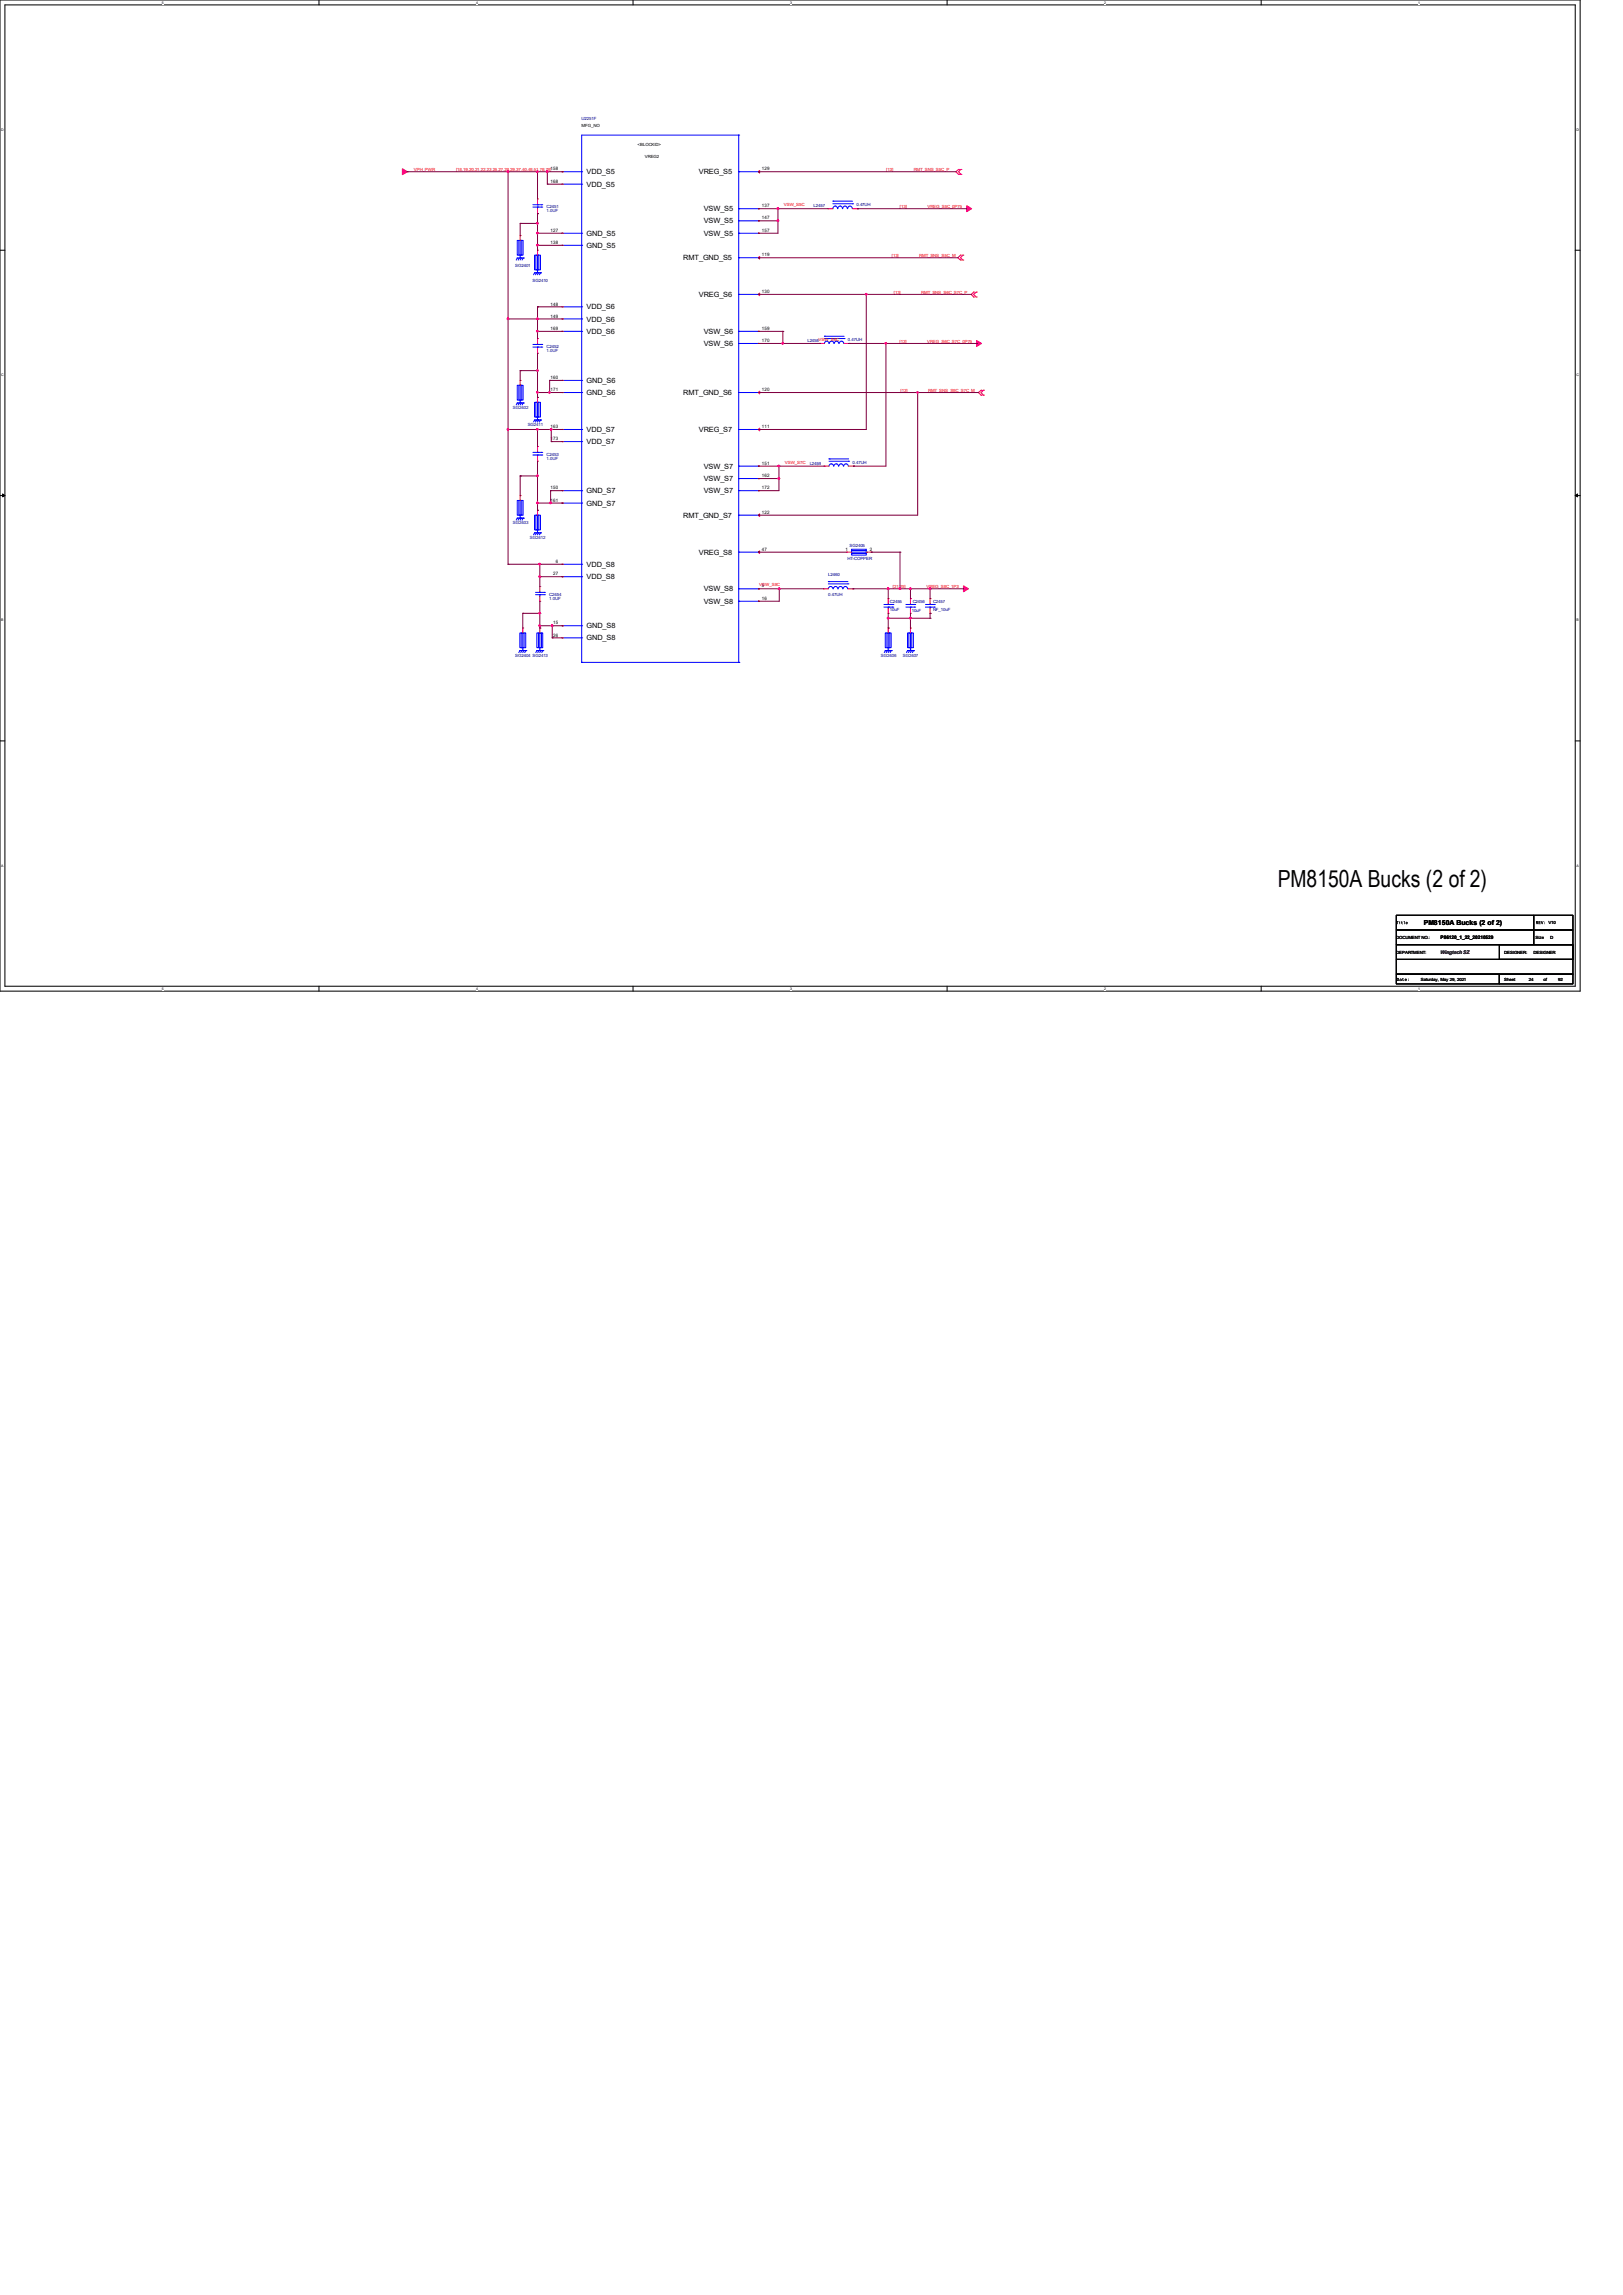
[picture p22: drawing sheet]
<svg xmlns="http://www.w3.org/2000/svg" width="210mm" height="297mm" viewBox="0 0 210 297" stroke-linecap="round" stroke-linejoin="round" font-family="sans-serif">
<defs><g id="words">
<text font-size="3" x="165.4" y="114.8">PM8150A Bucks (2 of 2)</text>
<g font-size=".9">
<text x="75.9" y="22.6">VDD_S5</text>
<text x="90.4" y="22.6">VREG_S5</text>
<text x="75.9" y="24.2">VDD_S5</text>
<text x="91.1" y="27.3">VSW_S5</text>
<text x="91.1" y="28.9">VSW_S5</text>
<text x="75.9" y="30.5">GND_S5</text>
<text x="75.9" y="32.1">GND_S5</text>
<text x="88.4" y="33.7">RMT_GND_S5</text>
<text x="91.1" y="30.5">VSW_S5</text>
<text x="75.9" y="40">VDD_S6</text>
<text x="75.9" y="41.6">VDD_S6</text>
<text x="90.4" y="38.4">VREG_S6</text>
<text x="75.9" y="43.2">VDD_S6</text>
<text x="91.1" y="43.2">VSW_S6</text>
<text x="91.1" y="44.8">VSW_S6</text>
<text x="75.9" y="49.6">GND_S6</text>
<text x="75.9" y="51.1">GND_S6</text>
<text x="88.4" y="51.1">RMT_GND_S6</text>
<text x="75.9" y="55.9">VDD_S7</text>
<text x="75.9" y="57.5">VDD_S7</text>
<text x="90.4" y="55.9">VREG_S7</text>
<text x="75.9" y="63.8">GND_S7</text>
<text x="75.9" y="65.4">GND_S7</text>
<text x="91.1" y="60.7">VSW_S7</text>
<text x="91.1" y="62.3">VSW_S7</text>
<text x="91.1" y="63.8">VSW_S7</text>
<text x="88.4" y="67">RMT_GND_S7</text>
<text x="90.4" y="71.8">VREG_S8</text>
<text x="75.9" y="73.4">VDD_S8</text>
<text x="75.9" y="75">VDD_S8</text>
<text x="91.1" y="76.5">VSW_S8</text>
<text x="75.9" y="81.3">GND_S8</text>
<text x="75.9" y="82.9">GND_S8</text>
<text x="91.1" y="78.1">VSW_S8</text>
<text x="184.2" y="119.8">PM8150A Bucks (2 of 2)</text>
</g>
<g font-size=".6" fill="#000080">
<text x="75.3" y="15.5">U2251F</text>
<text x="70.7" y="26.9">C2451</text>
<text x="70.7" y="27.5">1.0UF</text>
<text x="105.3" y="26.8">L2457</text>
<text x="110.8" y="26.7">0.47UH</text>
<text x="66.7" y="34.6">SG2401</text>
<text x="68.9" y="36.5">SG2410</text>
<text x="70.7" y="45">C2452</text>
<text x="70.7" y="45.6">1.0UF</text>
<text x="104.5" y="44.2">L2458VSW_S6C</text>
<text x="109.7" y="44.1">0.47UH</text>
<text x="66.4" y="53">SG2402</text>
<text x="68.3" y="55.2">SG2411</text>
<text x="70.7" y="59">C2453</text>
<text x="70.7" y="59.6">1.0UF</text>
<text x="110.3" y="60">0.47UH</text>
<text x="104.8" y="60.1">L2459</text>
<text x="66.4" y="67.9">SG2403</text>
<text x="68.6" y="69.8">SG2412</text>
<text x="109.9" y="70.7">SG2405</text>
<text x="71.1" y="77.1">C2454</text>
<text x="71.1" y="77.6">1.0UF</text>
<text x="107.2" y="74.6">L2460</text>
<text x="107.2" y="77.1">0.47UH</text>
<text x="109.7" y="72.5">HT-COPPER</text>
<text x="120.7" y="78">C2457</text>
<text x="115.1" y="78">C2455</text>
<text x="115.1" y="79.1">10uF</text>
<text x="118" y="79.2">10uF</text>
<text x="118.1" y="78">C2456</text>
<text x="120.7" y="79.1">NF_10uF</text>
<text x="66.7" y="85">SG2404 SG2413</text>
<text x="114" y="85">SG2406</text>
<text x="116.8" y="85">SG2407</text>
</g>
<g font-size=".6">
<text x="75.3" y="16.4">MFG_NO</text>
<text x="71.2" y="23.7">168</text>
<text x="82.5" y="18.9">&lt;BLOCKID&gt;</text>
<text x="83.4" y="20.4">VREG2</text>
<text x="98.6" y="22.1">129</text>
<text x="98.6" y="26.8">137</text>
<text x="98.6" y="28.4">147</text>
<text x="71.2" y="30">127</text>
<text x="71.2" y="31.6">138</text>
<text x="98.6" y="30">157</text>
<text x="98.6" y="33.2">119</text>
<text x="71.2" y="39.5">148</text>
<text x="71.2" y="41.1">149</text>
<text x="98.6" y="37.9">130</text>
<text x="71.2" y="42.7">169</text>
<text x="98.6" y="42.7">159</text>
<text x="98.6" y="44.3">170</text>
<text x="71.2" y="49.1">160</text>
<text x="71.2" y="50.6">171</text>
<text x="98.6" y="50.6">120</text>
<text x="71.2" y="55.4">163</text>
<text x="71.2" y="57">173</text>
<text x="98.6" y="55.4">111</text>
<text x="71.2" y="63.3">150</text>
<text x="71.2" y="64.9">161</text>
<text x="98.6" y="60.2">151</text>
<text x="98.6" y="61.8">162</text>
<text x="98.6" y="63.3">172</text>
<text x="98.6" y="66.5">122</text>
<text x="98.6" y="71.3">47</text>
<text x="109.4" y="71.3">1</text>
<text x="112.6" y="71.3">2</text>
<text x="71.6" y="74.5">27</text>
<text x="71.9" y="72.9">6</text>
<text x="98.6" y="76">5</text>
<text x="98.6" y="77.6">16</text>
<text x="71.6" y="80.8">15</text>
<text x="71.6" y="82.4">26</text>
<text x="200.4" y="119.6">V10</text>
<text x="180.7" y="121.5">DOCUMENT NO.:</text>
<text x="180.7" y="123.5">DEPARTMENT:</text>
<text x="186.4" y="121.6">P86120_1_22_20210529</text>
<text x="194.6" y="123.5">DESIGNER:</text>
<text x="198.5" y="123.5">DESIGNER</text>
<text x="198.7" y="121.5">Size</text>
<text x="200.6" y="121.5">D</text>
<text x="183.8" y="127">Saturday, May 29, 2021</text>
<text x="194.6" y="127">Sheet</text>
<text x="197.8" y="127">24</text>
<text x="199.7" y="127">of</text>
<text x="201.6" y="127">92</text>
</g>
<g font-size=".6" fill="#f00">
<text x="53.6" y="22.1">VPH_PWR</text>
<text x="59" y="22.1">[18,19,20,21,22,23,26,27,28,29,37,40,48,51,78,79]158</text>
<text x="114.7" y="22.1">[13]</text>
<text x="118.2" y="22.1">RMT_SNS_S5C_P</text>
<text x="101.4" y="26.7">VSW_S5C</text>
<text x="116.5" y="26.9">[13]</text>
<text x="120" y="26.9">VREG_S5C_0P75</text>
<text x="115.4" y="33.3">[13]</text>
<text x="119" y="33.3">RMT_SNS_S5C_M</text>
<text x="115.7" y="38">[13]</text>
<text x="119.2" y="38">RMT_SNS_S6C_S7C_P</text>
<text x="116.4" y="44.4">[13]</text>
<text x="120" y="44.4">VREG_S6C_S7C_0P75</text>
<text x="116.5" y="50.7">[13]</text>
<text x="120.1" y="50.7">RMT_SNS_S6C_S7C_M</text>
<text x="101.6" y="60">VSW_S7C</text>
<text x="98.3" y="75.9">VSW_S8C</text>
<text x="115.5" y="76.1">[21,25]</text>
<text x="119.9" y="76.1">VREG_S8C_1P3</text>
</g>
<text font-size=".6" fill="#400040" x="186.4" y="123.5">Wingtech SZ</text>
<g font-size=".5">
<text x="21" y=".5">5</text>
<text x="61.6" y=".5">4</text>
<text x="102.2" y=".5">3</text>
<text x="142.9" y=".5">2</text>
<text x="183.5" y=".5">1</text>
<text x=".2" y="16.9">D</text>
<text x="204" y="16.9">D</text>
<text x=".2" y="48.6">C</text>
<text x="204" y="48.6">C</text>
<text x=".2" y="80.4">B</text>
<text x="204" y="80.4">B</text>
<text x=".2" y="112.1">A</text>
<text x="204" y="112.1">A</text>
<text x="21" y="128.1">5</text>
<text x="61.6" y="128.1">4</text>
<text x="102.2" y="128.1">3</text>
<text x="142.9" y="128.1">2</text>
<text x="183.5" y="128.1">1</text>
</g>
</g></defs>
<path d="M0 0h204.5v128.3h-204.5zM.6 .6h203.2v127h-203.2z" fill="none" stroke="#000" stroke-width=".13"/>
<g fill="#fff">
<path d="M21 .1h.2v.5h-.2z"/>
<path d="M21 127.7h.2v.5h-.2z"/>
</g>
<path d="M41.3 0v.6M41.3 127.6v.7" fill="none" stroke="#000" stroke-width=".13"/>
<g fill="#fff">
<path d="M61.6 .1h.2v.5h-.2z"/>
<path d="M61.6 127.7h.2v.5h-.2z"/>
</g>
<path d="M81.9 0v.6M81.9 127.6v.7" fill="none" stroke="#000" stroke-width=".13"/>
<g fill="#fff">
<path d="M102.2 .1h.2v.5h-.2z"/>
<path d="M102.2 127.7h.2v.5h-.2z"/>
</g>
<path d="M122.6 0v.6M122.6 127.6v.7" fill="none" stroke="#000" stroke-width=".13"/>
<g fill="#fff">
<path d="M142.9 .1h.2v.5h-.2z"/>
<path d="M142.9 127.7h.2v.5h-.2z"/>
</g>
<path d="M163.2 0v.6M163.2 127.6v.7" fill="none" stroke="#000" stroke-width=".13"/>
<g fill="#fff">
<path d="M183.5 .1h.2v.5h-.2z"/>
<path d="M183.5 127.7h.2v.5h-.2z"/>
<path d="M.2 16.5h.3v.5h-.3z"/>
<path d="M204 16.5h.3v.5h-.3z"/>
<path d="M.2 48.3h.3v.5h-.3z"/>
<path d="M204 48.3h.3v.5h-.3z"/>
</g>
<path d="M0 32.4h.6M203.8 32.4h.7" fill="none" stroke="#000" stroke-width=".13"/>
<g fill="#fff">
<path d="M.2 80h.2v.5h-.2z"/>
<path d="M204 80h.3v.5h-.3z"/>
</g>
<path d="M0 64.1h.6M203.8 64.1h.7" fill="none" stroke="#000" stroke-width=".13"/>
<path d="M.3 63.9l.3 .2-.3 .2zM203.8 64.1l.3-.2v.4z" fill="#000" stroke="#000" stroke-width=".13"/>
<g fill="#fff">
<path d="M.2 111.8h.3v.5h-.3z"/>
<path d="M204 111.8h.3v.5h-.3z"/>
</g>
<path d="M0 95.9h.6M203.8 95.9h.7M180.7 118.4h17.8v2h-17.8zM198.5 118.4h5v2h-5zM180.7 120.4h17.8v1.9h-17.8zM180.7 126.1h13.3v1.2h-13.3zM180.7 124.2h22.8v1.9h-22.8zM180.7 122.3h22.8v1.9h-22.8zM194 126.1h9.5v1.2h-9.5zM194 122.3h9.5v1.9h-9.5zM198.5 120.4h5v1.9h-5z" fill="none" stroke="#000" stroke-width=".13"/>
<g fill="#f00" stroke="#f00" stroke-width=".13">
<path d="M98.3 22.1v.3l-.2-.2z"/>
<path d="M98.3 33.2v.3l-.2-.1z"/>
<path d="M98.3 37.9v.4l-.2-.2z"/>
<path d="M98.3 50.6v.4l-.2-.2z"/>
<path d="M98.3 55.4v.4l-.2-.2z"/>
<path d="M98.3 66.5v.3l-.2-.1z"/>
<path d="M98.1 71.5l.2-.2v.3z"/>
<path d="M52.1 21.8l.6 .4-.6 .4z" fill-rule="evenodd"/>
<path d="M126.4 44.1l.6 .3-.6 .4z" fill-rule="evenodd"/>
<path d="M125.1 26.6l.6 .4-.6 .4z" fill-rule="evenodd"/>
<path d="M124.7 75.8l.6 .4-.6 .4z" fill-rule="evenodd"/>
</g>
<g fill="none" stroke="#f00" stroke-width=".13">
<path d="M67.3 30.5h.1M67.3 30.5v.6M69.6 25.7h.1M69.6 27.6h.1M69.6 32.4h.1M69.6 25.7v.7M69.6 27v.6M69.6 32.4v.6M72.7 22.2h.1M72.7 23.8h.1M72.7 30.2h.1M72.7 31.7h.1"/>
<path d="M72.7 39.7h.1M98.1 22.2h.1M98.1 27h.1M98.1 28.6h.1M98.1 30.2h.1M98.1 33.4h.1M98.1 38.1h.1M107.1 27h.1M107.1 27h.7M110.3 27h.7M111 27h.1M124 22.6h.1"/>
<path d="M124 21.9h.1M124 21.9l-.3 .3 .3 .4M124.3 33.7h.1M124.3 33h.1M124.3 33l-.3 .4 .3 .3M124.3 21.9h.1M124.3 22.6h.1M124.3 21.9l-.3 .3 .3 .4M124.6 33h.1M124.6 33.7h.1M124.6 33l-.3 .4 .3 .3M126 38.4h.1"/>
<path d="M126 37.8h.1M126 37.8l-.3 .3 .3 .3M126.3 37.8h.1M126.3 38.4h.1M126.3 37.8l-.3 .3 .3 .3M67.3 49.2h.1M67.3 49.2v.7M69.6 43.8h.1M69.6 45.7h.1M69.6 51.4h.1M69.6 57.8h.1M69.6 59.7h.1"/>
<path d="M69.6 43.8v.6M69.6 45.1v.6M69.6 51.4v.7M69.6 57.8v.6M69.6 59.1v.6M72.7 41.3h.1M72.7 49.2h.1M72.7 50.8h.1M72.7 55.6h.1M72.7 57.1h.1M72.7 42.9h.1M98.1 42.9h.1"/>
<path d="M98.1 44.4h.1M98.1 50.8h.1M98.1 55.6h.1M106 44.4h.1M106 44.4h.7M109.2 44.4h.7M109.9 44.4h.1M127 51.1h.1M127 50.5h.1M127 50.5l-.4 .3 .4 .3M127.3 50.5h.1M127.3 51.1h.1"/>
<path d="M127.3 50.5l-.3 .3 .3 .3M67.3 64.1h.1M67.3 64.1v.7M69.6 66h.1M69.6 66v.7M69.8 75.9h.1M69.8 77.8h.1M69.8 75.9v.6M69.8 77.2v.6M72.7 63.5h.1M72.7 65.1h.1M72.7 73h.1"/>
<path d="M72.7 74.6h.1M98.1 60.3h.1M98.1 61.9h.1M98.1 63.5h.1M98.1 66.7h.1M98.1 71.5h.1M98.1 76.2h.1M98.1 77.8h.1M106.6 76.2h.1M106.6 76.2h.6M106.6 60.3h.1M106.6 60.3h.7"/>
<path d="M109.6 71.5h.1M109.6 71.5h.6M109.7 76.2h.7M109.8 60.3h.6M110.4 76.2h.1M110.4 60.3h.1M112.1 71.5h.6M112.7 71.5h.1M114.9 77.5h.1M114.9 79.4h.1M114.9 77.5v.6M114.9 78.7v.7"/>
<path d="M117.8 77.5h.1M117.8 79.4h.1M117.8 77.5v.6M117.8 78.7v.7M120.4 77.5h.1M120.4 79.4h.1M120.4 77.5v.6M120.4 78.7v.7M67.6 81.3h.1M67.6 81.3v.6M69.8 81.3h.1M69.8 81.3v.6"/>
<path d="M72.7 81h.1M72.7 82.5h.1M114.9 81.3h.1M114.9 81.3v.6M117.8 81.3h.1M117.8 81.3v.6"/>
</g>
<g fill="#000">
<path d="M180.7 119.2h.3l-.1 .1v.3l-.1-.3zM181.1 119.2l.1 .1zM181 119.3h.2v.3zM181.4 119.2l.1 .1-.1 .1v.1l.1 .1-.1-.1-.1-.1zM181.6 119.2h.2v.4l-.1-.4zM181.9 119.3l.2 .1v.1h-.1h.1a.14 .14 0 0 1-.2 .1 .15 .15 0 0 1 0-.3zM182 119.4h.1z"/>
<path d="M180.7 119.2h.3l-.1 .1v.3l-.1-.3zM181.1 119.2l.1 .1zM181 119.3h.2v.3zM181.4 119.2l.1 .1-.1 .1v.1l.1 .1-.1-.1-.1-.1zM181.6 119.2h.2v.4l-.1-.4zM181.9 119.3l.2 .1v.1h-.1h.1a.14 .14 0 0 1-.2 .1 .15 .15 0 0 1 0-.3zM182 119.4h.1z"/>
<path d="M180.7 119.2h.3l-.1 .1v.3l-.1-.3zM181.1 119.2l.1 .1zM181 119.3h.2v.3zM181.4 119.2l.1 .1-.1 .1v.1l.1 .1-.1-.1-.1-.1zM181.6 119.2h.2v.4l-.1-.4zM181.9 119.3l.2 .1v.1h-.1h.1a.14 .14 0 0 1-.2 .1 .15 .15 0 0 1 0-.3zM182 119.4h.1z"/>
<path d="M198.8 119.2h.2l-.1 .2 .1 .2-.2-.2v.2zM198.8 119.2v.2l.2-.1zM199.1 119.2h.2h-.1v.2h.1h-.1v.1l.2 .1h-.3zM199.4 119.2l.2 .3 .1-.3-.1 .4zM199.9 119.3v.1zM199.9 119.5v.1z"/>
<path d="M198.8 119.2h.2l-.1 .2 .1 .2-.2-.2v.2zM198.8 119.2v.2l.2-.1zM199.1 119.2h.2h-.1v.2h.1h-.1v.1l.2 .1h-.3zM199.4 119.2l.2 .3 .1-.3-.1 .4zM199.9 119.3v.1zM199.9 119.5v.1z"/>
<path d="M198.8 119.2h.2l-.1 .2 .1 .2-.2-.2v.2zM198.8 119.2v.2l.2-.1zM199.1 119.2h.2h-.1v.2h.1h-.1v.1l.2 .1h-.3zM199.4 119.2l.2 .3 .1-.3-.1 .4zM199.9 119.3v.1zM199.9 119.5v.1z"/>
<path d="M180.8 126.6a.21 .21 0 0 1 .2 .2 .21 .21 0 0 1-.2 .2zM180.8 126.6v.3h.1a.16 .16 0 0 0 .1-.2 .16 .16 0 0 0-.2-.1zM181.1 126.7h.2l.1 .3-.3-.1v-.1h.2h-.2zM181.2 126.9a.07 .07 0 0 0 .1 0 .07 .07 0 0 0-.1 0zM181.4 126.7l.2-.1v.1h.1h-.1v.2l.1 .1-.2-.1zM181.8 126.7l.2 .1h-.2l.1 .1h.1a.14 .14 0 0 1-.2 0 .14 .14 0 0 1 0-.2zM181.9 126.7l.1 .1zM182.2 126.7h.1zM182.2 126.9l.1 .1z"/>
<path d="M180.8 126.6a.21 .21 0 0 1 .2 .2 .21 .21 0 0 1-.2 .2zM180.8 126.6v.3h.1a.16 .16 0 0 0 .1-.2 .16 .16 0 0 0-.2-.1zM181.1 126.7h.2l.1 .3-.3-.1v-.1h.2h-.2zM181.2 126.9a.07 .07 0 0 0 .1 0 .07 .07 0 0 0-.1 0zM181.4 126.7l.2-.1v.1h.1h-.1v.2l.1 .1-.2-.1zM181.8 126.7l.2 .1h-.2l.1 .1h.1a.14 .14 0 0 1-.2 0 .14 .14 0 0 1 0-.2zM181.9 126.7l.1 .1zM182.2 126.7h.1zM182.2 126.9l.1 .1z"/>
<path d="M180.8 126.6a.21 .21 0 0 1 .2 .2 .21 .21 0 0 1-.2 .2zM180.8 126.6v.3h.1a.16 .16 0 0 0 .1-.2 .16 .16 0 0 0-.2-.1zM181.1 126.7h.2l.1 .3-.3-.1v-.1h.2h-.2zM181.2 126.9a.07 .07 0 0 0 .1 0 .07 .07 0 0 0-.1 0zM181.4 126.7l.2-.1v.1h.1h-.1v.2l.1 .1-.2-.1zM181.8 126.7l.2 .1h-.2l.1 .1h.1a.14 .14 0 0 1-.2 0 .14 .14 0 0 1 0-.2zM181.9 126.7l.1 .1zM182.2 126.7h.1zM182.2 126.9l.1 .1z"/>
</g>
<g fill="none" stroke="#00f" stroke-width=".13">
<path d="M95.6 17.5h.1M95.6 17.5h-20.3v68.2M95.6 17.5v68.2M66.9 31.1h.8v1.9h-.8zM66.9 33.4h.1M66.9 33.4h.8M66.9 33.4l-.1 .3M67.1 31.1h.4v1.9h-.4zM67.2 33.4h.1M67.2 33.4l-.1 .3M67.3 31.1h.1M67.3 33.4h.1"/>
<path d="M67.3 31.1v2.3M67.4 33.4h.1M67.4 33.4l-.1 .3M67.7 33.4h.1M67.7 33.4l-.1 .3M69 26.8h1.1M69 26.5h1.1M69.2 33h.7v1.9h-.7zM69.2 35.3h.1M69.2 35.3h.7M69.2 35.3l-.2 .3M69.3 33h.4v1.9h-.4z"/>
<path d="M69.4 35.3h.1M69.4 35.3l-.1 .3M69.6 26.5h.1M69.6 26.8h.1M69.6 33h.1M69.6 35.3h.1M69.6 26.4v.1M69.6 26.8v.2M69.6 33v2.3M69.7 35.3h.1M69.7 35.3l-.1 .3M69.9 35.3h.1"/>
<path d="M69.9 35.3l-.1 .3M70.1 26.8h.1M70.1 26.5h.1M72.7 22.2h2.6M72.7 23.8h2.6M72.7 30.2h2.6M72.7 31.7h2.6M72.7 39.7h2.6M75.3 22.2h.1M75.3 23.8h.1M75.3 30.2h.1M75.3 31.7h.1"/>
<path d="M75.3 39.7h.1M95.6 22.2h.1M95.6 27h.1M95.6 28.6h.1M95.6 30.2h.1M95.6 33.4h.1M95.6 38.1h.1M95.6 22.2h2.5M95.6 30.2h2.5M95.6 27h2.5M95.6 28.6h2.5M95.6 33.4h2.5"/>
<path d="M95.6 38.1h2.5M107.8 26h.1M107.8 26h2.5M107.8 26.4h2.5M108.4 27a.3 .3 0 0 0-.3-.3 .3 .3 0 0 0-.3 .3M109 27a.3 .3 0 0 0-.3-.3 .3 .3 0 0 0-.3 .3M109.6 27a.3 .3 0 0 0-.3-.3 .3 .3 0 0 0-.2 .3M110.3 27a.3 .3 0 0 0-.3-.3 .3 .3 0 0 0-.3 .3M110.3 26.4h.1M66.9 49.9h.8v1.9h-.8zM66.9 52.2h.1M66.9 52.2h.8"/>
<path d="M66.9 52.2l-.1 .2M67.1 49.9h.4v1.9h-.4zM67.2 52.2h.1M67.2 52.2l-.1 .2M67.3 49.9h.1M67.3 52.1h.1M67.3 49.9v2.2M67.4 52.2h.1M67.4 52.2l-.1 .2M67.7 52.2h.1M67.7 52.2l-.1 .2M69 44.9h1.1"/>
<path d="M69 44.6h1.1M69 58.9h1.1M69 58.5h1.1M69.2 52.1h.7v1.9h-.7zM69.2 54.4h.1M69.2 54.4h.7M69.2 54.4l-.2 .2M69.3 52.1h.4v1.9h-.4zM69.4 54.4h.1M69.4 54.4l-.1 .2M69.6 44.6h.1M69.6 44.9h.1"/>
<path d="M69.6 52.1h.1M69.6 54.3h.1M69.6 58.5h.1M69.6 58.9h.1M69.6 44.4v.2M69.6 44.9v.2M69.6 52.1v2.2M69.6 58.4v.1M69.6 58.9v.2M69.7 54.4h.1M69.7 54.4l-.1 .2M69.9 54.4h.1"/>
<path d="M69.9 54.4l-.1 .2M70.1 44.9h.1M70.1 44.6h.1M70.1 58.9h.1M70.1 58.5h.1M72.7 41.3h2.6M72.7 49.2h2.6M72.7 50.8h2.6M72.7 55.6h2.6M72.7 57.1h2.6M72.7 42.9h2.6M75.3 41.3h.1"/>
<path d="M75.3 49.2h.1M75.3 50.8h.1M75.3 55.6h.1M75.3 57.1h.1M75.3 42.9h.1M95.6 42.9h.1M95.6 44.4h.1M95.6 50.8h.1M95.6 55.6h.1M95.6 50.8h2.5M95.6 55.6h2.5M95.6 42.9h2.5"/>
<path d="M95.6 44.4h2.5M106.7 44.4a.3 .3 0 0 1 .3-.2 .3 .3 0 0 1 .3 .2M106.7 43.5h.1M106.7 43.5h2.5M106.7 43.8h2.5M107.3 59.4h.1M107.3 59.4h2.5M107.3 59.7h2.5M107.3 44.4a.3 .3 0 0 1 .3-.2 .3 .3 0 0 1 .3 .2M107.9 44.4a.3 .3 0 0 1 .3-.2 .3 .3 0 0 1 .3 .2M108.6 44.4a.3 .3 0 0 1 .3-.2 .3 .3 0 0 1 .3 .2M109.2 43.8h.1"/>
<path d="M109.8 59.7h.1M66.9 64.8h.8v1.9h-.8zM66.9 67.1h.1M66.9 67.1h.8M66.9 67.1l-.1 .2M67.1 64.8h.4v1.9h-.4zM67.2 67.1h.1M67.2 67.1l-.1 .2M67.3 64.8h.1M67.3 67h.1M67.3 64.8v2.2M67.4 67.1h.1"/>
<path d="M67.4 67.1l-.1 .2M67.7 67.1h.1M67.7 67.1l-.1 .2M69.2 66.7h.7v1.9h-.7zM69.2 69h.1M69.2 69h.7M69.2 69l-.2 .2M69.3 77h1.1M69.3 76.7h1.1M69.3 66.7h.4v1.9h-.4zM69.4 69h.1M69.4 69l-.1 .2"/>
<path d="M69.6 66.7h.1M69.6 68.9h.1M69.6 66.7v2.2M69.7 69h.1M69.7 69l-.1 .2M69.8 76.7h.1M69.8 77h.1M69.8 76.5v.2M69.8 77v.2M69.9 69h.1M69.9 69l-.1 .2M70.4 77h.1"/>
<path d="M70.4 76.7h.1M72.7 63.5h2.6M72.7 65.1h2.6M72.7 73h2.6M72.7 74.6h2.6M75.3 63.5h.1M75.3 65.1h.1M75.3 73h.1M75.3 74.6h.1M95.6 60.3h.1M95.6 61.9h.1M95.6 63.5h.1"/>
<path d="M95.6 66.7h.1M95.6 71.5h.1M95.6 76.2h.1M95.6 77.8h.1M95.6 71.5h2.5M95.6 63.5h2.5M95.6 60.3h2.5M95.6 61.9h2.5M95.6 66.7h2.5M95.6 76.2h2.5M95.6 77.8h2.5M107.2 76.2a.3 .3 0 0 1 .3-.3 .3 .3 0 0 1 .3 .3"/>
<path d="M107.2 75.3h.1M107.2 75.3h2.5M107.2 75.6h2.5M107.3 60.3a.3 .3 0 0 1 .3-.3 .3 .3 0 0 1 .3 .3M107.8 76.2a.3 .3 0 0 1 .3-.3 .3 .3 0 0 1 .3 .3M107.9 60.3a.3 .3 0 0 1 .3-.3 .3 .3 0 0 1 .3 .3M108.5 76.2a.3 .3 0 0 1 .3-.3 .3 .3 0 0 1 .3 .3M108.5 60.3a.3 .3 0 0 1 .3-.3 .3 .3 0 0 1 .3 .3M109.1 76.2a.3 .3 0 0 1 .3-.3 .3 .3 0 0 1 .3 .3M109.2 60.3a.3 .3 0 0 1 .3-.3 .3 .3 0 0 1 .3 .3M109.7 75.6h.1M110.2 71.2h1.9v.4h-1.9z"/>
<path d="M110.2 71.1h1.9v.7h-1.9zM110.2 71.5h1.9M112.1 71.5h.1M114.4 78.6h1.1M114.4 78.2h1.1M114.9 78.2h.1M114.9 78.6h.1M114.9 78.1v.1M114.9 78.6v.1M115.5 78.6h.1M115.5 78.2h.1M117.2 78.6h1.2"/>
<path d="M117.2 78.2h1.2M117.8 78.2h.1M117.8 78.6h.1M117.8 78.1v.1M117.8 78.6v.1M118.4 78.6h.1M118.4 78.2h.1M119.8 78.6h1.1M119.8 78.2h1.1M120.4 78.2h.1M120.4 78.6h.1M120.4 78.1v.1"/>
<path d="M120.4 78.6v.1M120.9 78.6h.1M120.9 78.2h.1M67.3 81.9h.7v1.9h-.7zM67.3 84.2h.1M67.3 84.2h.7M67.3 84.2l-.2 .3M67.4 81.9h.4v1.9h-.4zM67.5 84.2h.1M67.5 84.2l-.1 .3M67.6 81.9h.1M67.6 84.2h.1"/>
<path d="M67.6 81.9v2.3M67.8 84.2h.1M67.8 84.2l-.2 .3M68 84.2h.1M68 84.2l-.1 .3M69.5 81.9h.7v1.9h-.7zM69.5 84.2h.1M69.5 84.2h.7M69.5 84.2l-.2 .3M69.7 81.9h.4v1.9h-.4zM69.7 84.2h.1M69.7 84.2l-.1 .3"/>
<path d="M69.8 81.9h.1M69.8 84.2h.1M69.8 81.9v2.3M70 84.2h.1M70 84.2l-.2 .3M70.2 84.2h.1M70.2 84.2l-.1 .3M72.7 81h2.6M72.7 82.5h2.6M75.3 85.7h.1M75.3 81h.1M75.3 82.5h.1"/>
<path d="M75.3 85.7h20.3M95.6 85.7h.1M114.6 81.9h.7v1.9h-.7zM114.6 84.2h.1M114.6 84.2h.7M114.6 84.2l-.2 .3M114.8 81.9h.3v1.9h-.3zM114.8 84.2h.1M114.8 84.2l-.1 .3M114.9 81.9h.1M114.9 84.2h.1M114.9 81.9v2.3"/>
<path d="M115.1 84.2h.1M115.1 84.2l-.2 .3M115.3 84.2h.1M115.3 84.2l-.1 .3M117.4 81.9h.8v1.9h-.8zM117.4 84.2h.1M117.4 84.2h.8M117.4 84.2l-.1 .3M117.6 81.9h.4v1.9h-.4zM117.7 84.2h.1M117.7 84.2l-.1 .3M117.8 81.9h.1"/>
<path d="M117.8 84.2h.1M117.8 81.9v2.3M117.9 84.2h.1M117.9 84.2l-.1 .3M118.2 84.2h.1M118.2 84.2l-.1 .3"/>
</g>
<g fill="none" stroke="#800040" stroke-width=".13">
<path d="M52.7 22.2h.1M52.7 22.2h20M65.7 22.2h.1M65.7 22.2v50.8M67.3 28.9h.1M67.3 28.9v1.6M67.3 28.9h2.3M69.6 31.7h.1M69.6 22.2h.1M69.6 30.2h.1M69.6 39.7h.1M69.6 28.9h.1"/>
<path d="M69.6 27.6h.1M69.6 31.7h3.1M69.6 22.2v3.5M69.6 27.6v4.8M69.6 39.7v4.1M69.6 30.2h3.1M69.6 39.7h3.1M70.8 23.8h.1M70.8 22.2h.1M70.8 23.8h1.9M70.8 22.2v1.6M72.7 22.2h.1"/>
<path d="M98.1 38.1h.1M98.1 33.4h.1M98.1 27h.1M98.1 28.6h.1M98.1 22.2h.1M98.1 30.2h.1M98.1 22.2h25.6M98.1 38.1h27.6M98.1 33.4h25.9M98.1 27h9M98.1 28.6h2.6M100.7 27h.1"/>
<path d="M100.7 28.6h.1M100.7 27v3.2h-2.6M111 27h.1M111 27h14.1M112.1 38.1h.1M112.1 38.1v17.5h-14M65.7 41.3h.1M65.7 55.6h.1M65.7 41.3h7M65.7 55.6h7M67.3 48h.1M67.3 48v1.2"/>
<path d="M67.3 48h2.3M69.6 41.3h.1M69.6 55.6h.1M69.6 42.9h.1M69.6 48h.1M69.6 51.4h.1M69.6 50.8h.1M69.6 45.7v5.7M69.6 55.6v2.2M69.6 59.7v6.3M69.6 50.8h3.1M69.6 42.9h3.1"/>
<path d="M71.1 49.2h.1M71.1 50.8h.1M71.1 49.2h1.6M71.1 49.2v1.6M71.3 57.1h.1M71.3 55.6h.1M71.3 57.1h1.4M71.3 55.6v1.5M98.1 55.6h.1M98.1 50.8h.1M98.1 50.8h28.5M98.1 42.9h3.2"/>
<path d="M98.1 44.4h7.9M101.3 44.4h.1M101.3 42.9h.1M101.3 42.9v1.5M106 44.4h.1M109.9 44.4h.1M109.9 44.4h16.5M114.6 44.4h.1M114.6 44.4v15.9h-4.2M118.7 50.8h.1M118.7 50.8v15.9h-20.6M126.4 44.4h.1"/>
<path d="M65.7 73h.1M65.7 73h7M67.3 61.6h.1M67.3 61.6v2.5M67.3 61.6h2.3M67.6 79.4h.1M67.6 79.4v1.9M67.6 79.4h2.2M69.6 65.1h.1M69.6 61.6h.1M69.6 66h.1M69.6 65.1h3.1"/>
<path d="M69.8 79.4h.1M69.8 73h.1M69.8 74.6h.1M69.8 73v2.9M69.8 77.8v3.5M69.8 74.6h2.9M71.2 63.5h.1M71.2 65.1h.1M71.2 63.5h1.5M71.2 63.5v1.6M72.7 65.1h.1M72.7 74.6h.1"/>
<path d="M98.1 66.7h.1M98.1 60.3h.1M98.1 61.9h.1M98.1 63.5h.1M98.1 71.5h.1M98.1 76.2h.1M98.1 77.8h.1M98.1 60.3h8.5M98.1 61.9h2.7M98.1 71.5h11.5M98.1 76.2h8.5M100.8 60.3h.1"/>
<path d="M100.8 61.9h.1M100.8 60.3v3.2h-2.7M100.8 76.2h.1M100.8 76.2v1.6h-2.7M110.4 76.2h.1M110.4 76.2h14.3M110.4 60.3h.1M112.7 71.5h.1M112.7 71.5h3.8M114.9 76.2h.1M114.9 76.2v1.3M114.9 79.4v1.9"/>
<path d="M116.5 71.5h.1M116.5 76.2h.1M116.5 71.5v4.7M117.8 76.2h.1M117.8 76.2v1.3M117.8 79.4v1.9M120.4 76.2h.1M120.4 79.4h.1M120.4 76.2v1.3M120.4 79.4v.6M69.8 81h.1M69.8 81.3h.1"/>
<path d="M69.8 81h2.9M71.5 82.5h.1M71.5 81h.1M71.5 82.5h1.2M71.5 81v1.5M72.7 81h.1M114.9 80h.1M114.9 81.3h.1M114.9 80h5.5M117.8 80h.1M120.4 80h.1"/>
</g>
<g fill="#f0f" stroke="#f0f" stroke-width=".13">
<circle cx="69.5" cy="31.7" r=".11"/>
<circle cx="69.5" cy="61.6" r=".11"/>
<circle cx="69.5" cy="65.1" r=".11"/>
<circle cx="69.5" cy="22.2" r=".11"/>
<circle cx="71.2" cy="65.1" r=".11"/>
<circle cx="69.5" cy="55.6" r=".11"/>
<circle cx="69.5" cy="30.2" r=".11"/>
<circle cx="69.8" cy="73" r=".11"/>
<circle cx="69.5" cy="42.9" r=".11"/>
<circle cx="69.5" cy="41.3" r=".11"/>
<circle cx="100.8" cy="60.3" r=".11"/>
<circle cx="114.6" cy="44.4" r=".11"/>
<circle cx="118.7" cy="50.8" r=".11"/>
<circle cx="112.1" cy="38.1" r=".11"/>
<circle cx="100.6" cy="27" r=".11"/>
<circle cx="100.6" cy="28.6" r=".11"/>
<circle cx="100.8" cy="76.2" r=".11"/>
<circle cx="117.8" cy="76.2" r=".11"/>
<circle cx="116.4" cy="76.2" r=".11"/>
<circle cx="114.9" cy="76.2" r=".11"/>
<circle cx="120.3" cy="76.2" r=".11"/>
<circle cx="100.8" cy="61.9" r=".11"/>
<circle cx="71.3" cy="55.6" r=".11"/>
<circle cx="69.5" cy="28.9" r=".11"/>
<circle cx="65.7" cy="41.3" r=".11"/>
<circle cx="65.7" cy="22.2" r=".11"/>
<circle cx="70.8" cy="22.2" r=".11"/>
<circle cx="71.1" cy="50.8" r=".11"/>
<circle cx="69.5" cy="47.9" r=".11"/>
<circle cx="69.5" cy="50.8" r=".11"/>
<circle cx="65.7" cy="55.6" r=".11"/>
<circle cx="69.8" cy="74.6" r=".11"/>
<circle cx="69.8" cy="79.4" r=".11"/>
<circle cx="69.8" cy="81" r=".11"/>
<circle cx="71.4" cy="81" r=".11"/>
<circle cx="114.9" cy="80" r=".11"/>
<circle cx="117.8" cy="80" r=".11"/>
<circle cx="101.3" cy="44.4" r=".11"/>
</g>
<use href="#words"/>
</svg>
